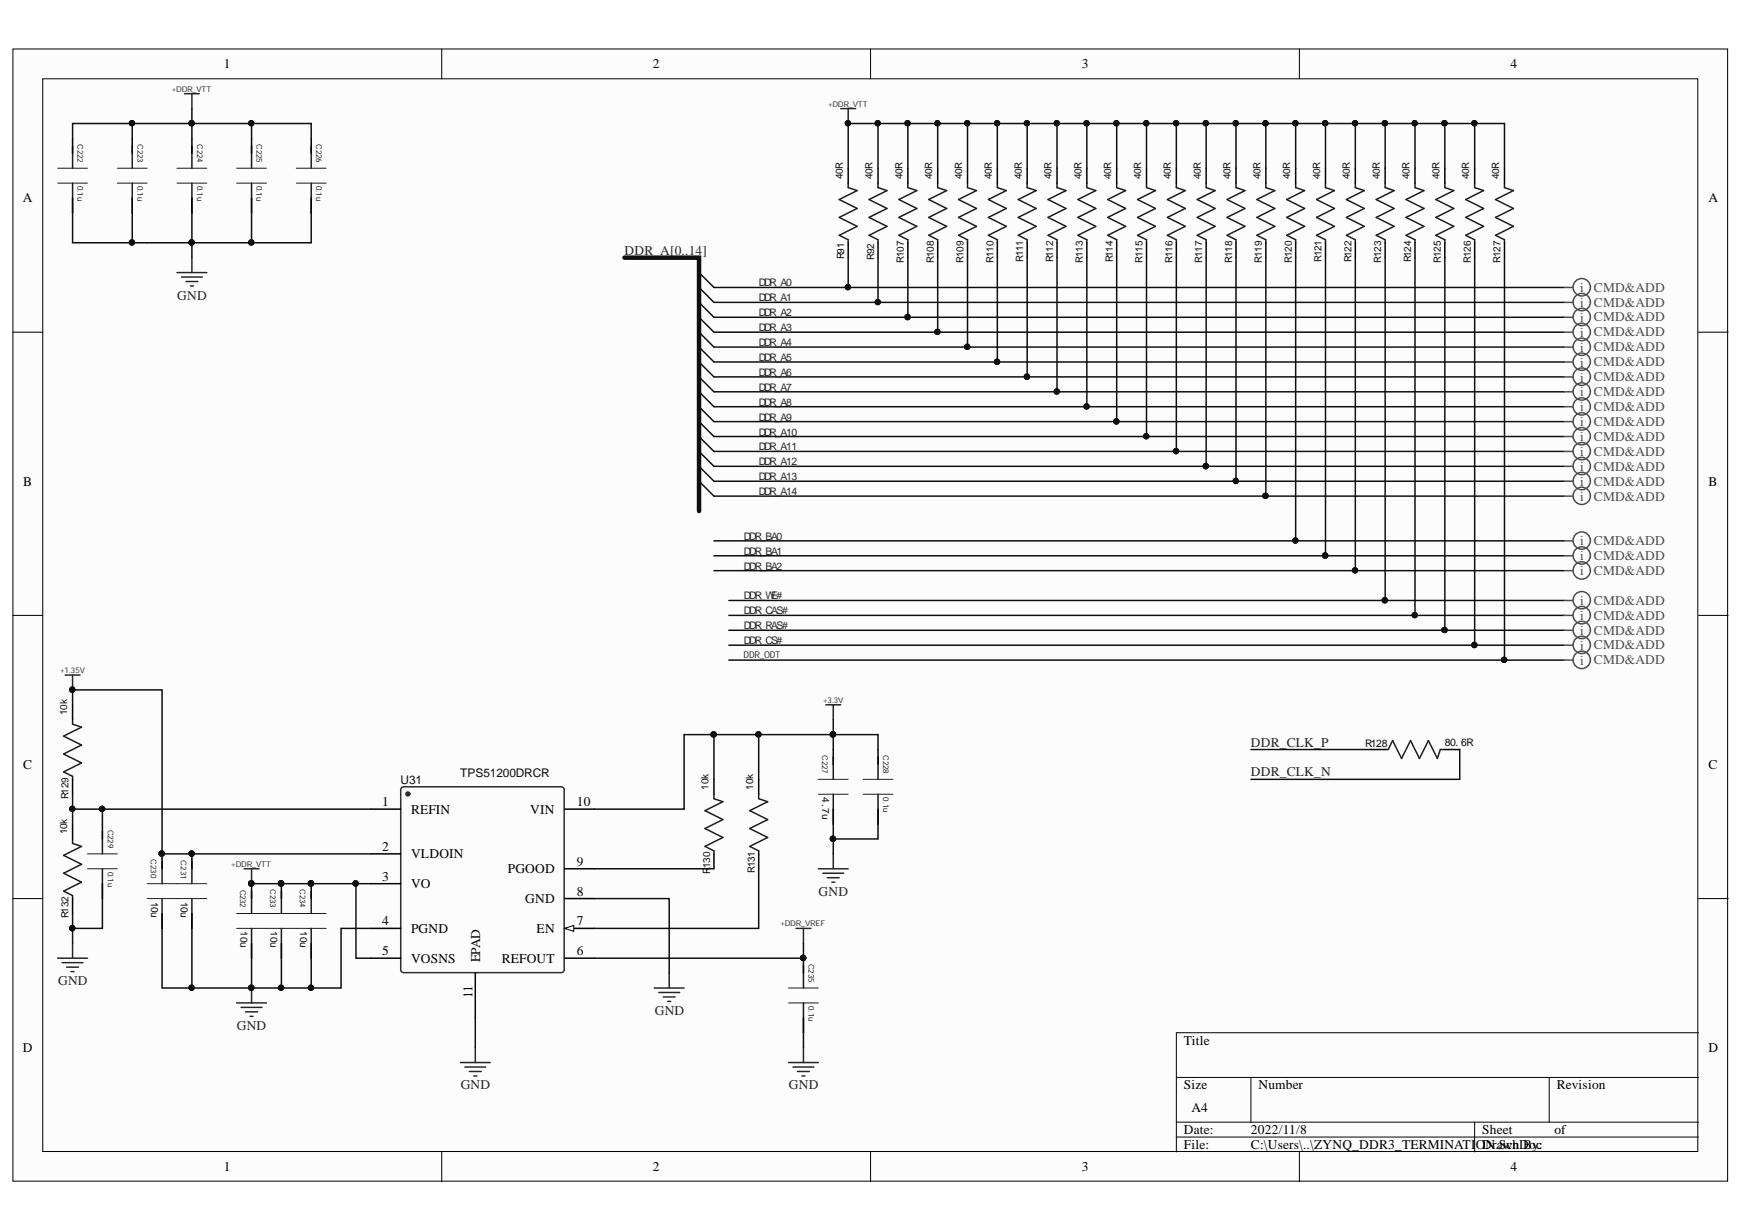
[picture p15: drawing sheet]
<svg xmlns="http://www.w3.org/2000/svg" width="297mm" height="210mm" viewBox="0 0 297 210" stroke-linecap="round" stroke-linejoin="round" font-family="sans-serif">
<defs><g id="words">
<g font-size="2.3">
<text x="38.2" y="11.7">1</text>
<text x="111.2" y="11.7">2</text>
<text x="184.3" y="11.7">3</text>
<text x="257.4" y="11.7">4</text>
<text x="3.9" y="34.5">A</text>
<text x="291.2" y="34.5">A</text>
<text x="4" y="82.8">B</text>
<text x="291.2" y="82.8">B</text>
<text x="4" y="131">C</text>
<text x="291.2" y="131">C</text>
<text x="65.1" y="137.4">1</text>
<text x="98.3" y="137.4">10</text>
<text x="70" y="138.6">REFIN</text>
<text x="90.4" y="138.6">VIN</text>
<text x="65.1" y="145">2</text>
<text x="70" y="146.2">VLDOIN</text>
<text x="86.5" y="148.8">PGOOD</text>
<text x="98.3" y="147.5">9</text>
<text x="65.1" y="150">3</text>
<text x="70" y="151.3">VO</text>
<text x="89.5" y="153.8">GND</text>
<text x="98.3" y="152.6">8</text>
<text x="65.1" y="157.6">4</text>
<text x="70" y="158.9">PGND</text>
<text x="91.5" y="158.9">EN</text>
<text x="98.3" y="157.6">7</text>
<text x="65.1" y="162.7">5</text>
<text x="70" y="164.1">VOSNS</text>
<text x="81.8" y="164" transform="rotate(-90 81.8 164)">EPAD</text>
<text x="85.5" y="164.1">REFOUT</text>
<text x="98.3" y="162.7">6</text>
<text x="80.5" y="170.1" transform="rotate(-90 80.5 170.1)">11</text>
<text x="3.9" y="179.3">D</text>
<text x="201.8" y="178">Title</text>
<text x="291.2" y="179.3">D</text>
<text x="201.8" y="185.6">Size</text>
<text x="214.5" y="185.6">Number</text>
<text x="265.3" y="185.6">Revision</text>
<text x="203" y="189.4">A4</text>
<text x="201.8" y="193.2">Date:</text>
<text x="201.8" y="195.8">File:</text>
<text x="213.2" y="193.2">2022/11/8</text>
<text x="213.2" y="195.8">C:\Users\..\ZYNQ_DDR3_TERMINATIODrawnDoc</text>
<text x="252.6" y="193.2">Sheet</text>
<text x="253.2" y="195.8">N.Sch By:</text>
<text x="264.9" y="193.2">of</text>
<text x="38.2" y="199.6">1</text>
<text x="111.2" y="199.6">2</text>
<text x="184.3" y="199.6">3</text>
<text x="257.4" y="199.6">4</text>
</g>
<g font-size="2.3" fill="#262626">
<text x="106.4" y="43.4">DDR_A[0..14]</text>
<text x="30.2" y="51.1">GND</text>
<text x="213.2" y="127.2">DDR_CLK_P</text>
<text x="213.2" y="132.3">DDR_CLK_N</text>
<text x="139.5" y="152.6">GND</text>
<text x="9.9" y="167.9">GND</text>
<text x="111.6" y="172.9">GND</text>
<text x="40.4" y="175.5">GND</text>
<text x="78.5" y="185.6">GND</text>
<text x="134.4" y="185.6">GND</text>
</g>
<g font-size="2.3" fill="#4c4c4c">
<text x="269.3" y="52.3">i</text>
<text x="269.3" y="49.8">i</text>
<text x="271.6" y="52.2">CMD&amp;ADD</text>
<text x="271.6" y="49.7">CMD&amp;ADD</text>
<text x="269.3" y="57.4">i</text>
<text x="269.3" y="54.9">i</text>
<text x="269.3" y="59.9">i</text>
<text x="271.6" y="57.3">CMD&amp;ADD</text>
<text x="271.6" y="54.8">CMD&amp;ADD</text>
<text x="271.6" y="59.8">CMD&amp;ADD</text>
<text x="269.3" y="62.5">i</text>
<text x="269.3" y="65">i</text>
<text x="271.6" y="62.4">CMD&amp;ADD</text>
<text x="271.6" y="64.9">CMD&amp;ADD</text>
<text x="269.3" y="67.5">i</text>
<text x="269.3" y="70.1">i</text>
<text x="271.6" y="67.5">CMD&amp;ADD</text>
<text x="271.6" y="70">CMD&amp;ADD</text>
<text x="269.3" y="72.6">i</text>
<text x="269.3" y="77.7">i</text>
<text x="269.3" y="75.1">i</text>
<text x="271.6" y="72.6">CMD&amp;ADD</text>
<text x="271.6" y="77.7">CMD&amp;ADD</text>
<text x="271.6" y="75.1">CMD&amp;ADD</text>
<text x="269.3" y="82.8">i</text>
<text x="269.3" y="80.2">i</text>
<text x="271.6" y="82.8">CMD&amp;ADD</text>
<text x="271.6" y="80.2">CMD&amp;ADD</text>
<text x="269.3" y="85.3">i</text>
<text x="271.6" y="85.3">CMD&amp;ADD</text>
<text x="269.3" y="92.9">i</text>
<text x="269.3" y="95.4">i</text>
<text x="271.6" y="92.9">CMD&amp;ADD</text>
<text x="271.6" y="95.4">CMD&amp;ADD</text>
<text x="269.3" y="98">i</text>
<text x="271.6" y="98">CMD&amp;ADD</text>
<text x="269.3" y="103">i</text>
<text x="269.3" y="105.7">i</text>
<text x="271.6" y="103">CMD&amp;ADD</text>
<text x="271.6" y="105.6">CMD&amp;ADD</text>
<text x="269.3" y="110.7">i</text>
<text x="269.3" y="108.2">i</text>
<text x="269.3" y="113.3">i</text>
<text x="271.6" y="110.6">CMD&amp;ADD</text>
<text x="271.6" y="108.1">CMD&amp;ADD</text>
<text x="271.6" y="113.2">CMD&amp;ADD</text>
</g>
<g font-size="2" fill="#0e0e0e">
<text x="68.3" y="133.6">U31</text>
<text x="78.4" y="132.4">TPS51200DRCR</text>
</g>
<g font-size="1.8" fill="#262626">
<text x="129.3" y="48.8">DDR_A0</text>
<text x="129.3" y="51.3">DDR_A1</text>
<text x="129.3" y="53.9">DDR_A2</text>
<text x="129.3" y="56.4">DDR_A3</text>
<text x="129.3" y="59">DDR_A4</text>
<text x="129.3" y="61.5">DDR_A5</text>
<text x="129.3" y="64">DDR_A6</text>
<text x="129.3" y="66.6">DDR_A7</text>
<text x="129.3" y="69.1">DDR_A8</text>
<text x="129.3" y="71.7">DDR_A9</text>
<text x="129.3" y="74.2">DDR_A10</text>
<text x="129.3" y="76.7">DDR_A11</text>
<text x="129.3" y="79.3">DDR_A12</text>
<text x="129.3" y="81.8">DDR_A13</text>
<text x="129.3" y="84.4">DDR_A14</text>
<text x="126.8" y="94.5">DDR_BA1</text>
<text x="126.8" y="92">DDR_BA0</text>
<text x="126.8" y="97.1">DDR_BA2</text>
<text x="126.8" y="102.1">DDR_WE#</text>
<text x="126.8" y="104.7">DDR_CAS#</text>
<text x="126.8" y="107.2">DDR_RAS#</text>
<text x="126.8" y="109.8">DDR_CS#</text>
</g>
<g font-size="1.8" fill="#0e0e0e">
<text x="232.7" y="127.3">R128</text>
<text x="246.2" y="127">80. 6R</text>
</g>
<g font-size="1.7" fill="#0e0e0e">
<text x="143.6" y="30.6" transform="rotate(-90 143.6 30.6)">40R</text>
<text x="148.7" y="30.6" transform="rotate(-90 148.7 30.6)">40R</text>
<text x="153.8" y="30.6" transform="rotate(-90 153.8 30.6)">40R</text>
<text x="158.9" y="30.6" transform="rotate(-90 158.9 30.6)">40R</text>
<text x="164" y="30.6" transform="rotate(-90 164 30.6)">40R</text>
<text x="169" y="30.6" transform="rotate(-90 169 30.6)">40R</text>
<text x="174.1" y="30.6" transform="rotate(-90 174.1 30.6)">40R</text>
<text x="179.2" y="30.6" transform="rotate(-90 179.2 30.6)">40R</text>
<text x="184.3" y="30.6" transform="rotate(-90 184.3 30.6)">40R</text>
<text x="189.4" y="30.6" transform="rotate(-90 189.4 30.6)">40R</text>
<text x="194.5" y="30.6" transform="rotate(-90 194.5 30.6)">40R</text>
<text x="199.5" y="30.6" transform="rotate(-90 199.5 30.6)">40R</text>
<text x="204.6" y="30.6" transform="rotate(-90 204.6 30.6)">40R</text>
<text x="209.7" y="30.6" transform="rotate(-90 209.7 30.6)">40R</text>
<text x="214.8" y="30.6" transform="rotate(-90 214.8 30.6)">40R</text>
<text x="219.9" y="30.6" transform="rotate(-90 219.9 30.6)">40R</text>
<text x="225" y="30.6" transform="rotate(-90 225 30.6)">40R</text>
<text x="230" y="30.6" transform="rotate(-90 230 30.6)">40R</text>
<text x="235.1" y="30.6" transform="rotate(-90 235.1 30.6)">40R</text>
<text x="240.2" y="30.6" transform="rotate(-90 240.2 30.6)">40R</text>
<text x="245.3" y="30.6" transform="rotate(-90 245.3 30.6)">40R</text>
<text x="250.4" y="30.6" transform="rotate(-90 250.4 30.6)">40R</text>
<text x="255.5" y="30.6" transform="rotate(-90 255.5 30.6)">40R</text>
<text x="143.9" y="44.2" transform="rotate(-90 143.9 44.2)">R91</text>
<text x="149" y="44.3" transform="rotate(-90 149 44.3)">R92</text>
<text x="154" y="44.7" transform="rotate(-90 154 44.7)">R107</text>
<text x="159.1" y="44.7" transform="rotate(-90 159.1 44.7)">R108</text>
<text x="164.2" y="44.7" transform="rotate(-90 164.2 44.7)">R109</text>
<text x="169.3" y="44.7" transform="rotate(-90 169.3 44.7)">R110</text>
<text x="174.4" y="44.6" transform="rotate(-90 174.4 44.6)">R111</text>
<text x="179.5" y="44.7" transform="rotate(-90 179.5 44.7)">R112</text>
<text x="184.5" y="44.7" transform="rotate(-90 184.5 44.7)">R113</text>
<text x="189.6" y="44.7" transform="rotate(-90 189.6 44.7)">R114</text>
<text x="194.7" y="44.7" transform="rotate(-90 194.7 44.7)">R115</text>
<text x="199.8" y="44.7" transform="rotate(-90 199.8 44.7)">R116</text>
<text x="204.9" y="44.7" transform="rotate(-90 204.9 44.7)">R117</text>
<text x="210" y="44.7" transform="rotate(-90 210 44.7)">R118</text>
<text x="215.1" y="44.7" transform="rotate(-90 215.1 44.7)">R119</text>
<text x="220.1" y="44.7" transform="rotate(-90 220.1 44.7)">R120</text>
<text x="225.2" y="44.6" transform="rotate(-90 225.2 44.6)">R121</text>
<text x="230.3" y="44.7" transform="rotate(-90 230.3 44.7)">R122</text>
<text x="235.4" y="44.7" transform="rotate(-90 235.4 44.7)">R123</text>
<text x="240.5" y="44.7" transform="rotate(-90 240.5 44.7)">R124</text>
<text x="245.6" y="44.7" transform="rotate(-90 245.6 44.7)">R125</text>
<text x="250.6" y="44.7" transform="rotate(-90 250.6 44.7)">R126</text>
<text x="255.7" y="44.7" transform="rotate(-90 255.7 44.7)">R127</text>
<text x="11.4" y="121.9" transform="rotate(-90 11.4 121.9)">10k</text>
<text x="11.7" y="136.2" transform="rotate(-90 11.7 136.2)">R129</text>
<text x="120.7" y="134.6" transform="rotate(-90 120.7 134.6)">10k</text>
<text x="128.4" y="134.6" transform="rotate(-90 128.4 134.6)">10k</text>
<text x="140.1" y="135.8" transform="rotate(90 140.1 135.8)">4.7u</text>
<text x="11.4" y="142.2" transform="rotate(-90 11.4 142.2)">10k</text>
<text x="121" y="148.9" transform="rotate(-90 121 148.9)">R</text>
<text x="121" y="147.9" transform="rotate(-90 121 147.9)">130</text>
<text x="128.6" y="148.7" transform="rotate(-90 128.6 148.7)">R131</text>
<text x="25.7" y="153.6" transform="rotate(90 25.7 153.6)">10u</text>
<text x="30.8" y="153.6" transform="rotate(90 30.8 153.6)">10u</text>
<text x="11.7" y="156.4" transform="rotate(-90 11.7 156.4)">R132</text>
<text x="41" y="158.7" transform="rotate(90 41 158.7)">10u</text>
<text x="46.1" y="158.7" transform="rotate(90 46.1 158.7)">10u</text>
<text x="51.2" y="158.7" transform="rotate(90 51.2 158.7)">10u</text>
</g>
<text font-size="1.6" fill="#262626" x="126.7" y="112.2">DDR_ODT</text>
<g font-size="1.4" fill="#262626">
<text x="29.3" y="15.6">+DDR_VTT</text>
<text x="141.1" y="18.2">+DDR_VTT</text>
<text x="10.2" y="114.6">+1.35V</text>
<text x="140.3" y="119.7">+3.3V</text>
<text x="39.4" y="147.7">+DDR_VTT</text>
<text x="133" y="157.8">+DDR_VREF</text>
</g>
<g font-size="1.4" fill="#0e0e0e">
<text x="13.2" y="24.5" transform="rotate(90 13.2 24.5)">C222</text>
<text x="23.4" y="24.5" transform="rotate(90 23.4 24.5)">C223</text>
<text x="33.6" y="24.5" transform="rotate(90 33.6 24.5)">C224</text>
<text x="43.7" y="24.5" transform="rotate(90 43.7 24.5)">C225</text>
<text x="53.9" y="24.5" transform="rotate(90 53.9 24.5)">C226</text>
<text x="13.2" y="31.7" transform="rotate(90 13.2 31.7)">0.1u</text>
<text x="23.4" y="31.7" transform="rotate(90 23.4 31.7)">0.1u</text>
<text x="33.6" y="31.7" transform="rotate(90 33.6 31.7)">0.1u</text>
<text x="43.7" y="31.7" transform="rotate(90 43.7 31.7)">0.1u</text>
<text x="53.9" y="31.7" transform="rotate(90 53.9 31.7)">0.1u</text>
<text x="140.1" y="128.7" transform="rotate(90 140.1 128.7)">C227</text>
<text x="150.5" y="128.7" transform="rotate(90 150.5 128.7)">C228</text>
<text x="150.5" y="135.8" transform="rotate(90 150.5 135.8)">0.1u</text>
<text x="18.4" y="141.3" transform="rotate(90 18.4 141.3)">C229</text>
<text x="18.4" y="148.5" transform="rotate(90 18.4 148.5)">0.1u</text>
<text x="25.7" y="146.4" transform="rotate(90 25.7 146.4)">C230</text>
<text x="30.8" y="146.6" transform="rotate(90 30.8 146.6)">C231</text>
<text x="40.9" y="151.6" transform="rotate(90 40.9 151.6)">C232</text>
<text x="46" y="151.5" transform="rotate(90 46 151.5)">C233</text>
<text x="51.1" y="151.5" transform="rotate(90 51.1 151.5)">C234</text>
<text x="137.8" y="164.2" transform="rotate(90 137.8 164.2)">C235</text>
<text x="137.8" y="171.3" transform="rotate(90 137.8 171.3)">0.1u</text>
</g>
</g></defs>
<g fill="#fcfcfc" stroke="#000" stroke-width=".17">
<path d="M2.2 8.3h292.2v192.9h-292.2z"/>
<path d="M7.3 13.4h282v182.8h-282z"/>
</g>
<g fill="none" stroke="#000" stroke-width=".17">
<path d="M75.3 8.3v5.1M148.4 8.3v5.1M221.4 8.3v5.1M2.2 56.6h5.1M289.4 56.6h5.1M2.2 104.8h5.1M289.4 104.8h5.1M2.2 153.1h5.1M289.4 153.1h5.1M289.4 176h-88.9v20.3M75.3 196.3v5M148.4 196.3v5"/>
<path d="M200.5 183.6h88.9M200.5 191.2h88.9M200.5 193.7h88.9M213.2 183.6v7.6M221.4 196.3v5M251.3 191.2v5.1M264 183.6v7.6"/>
</g>
<g fill="none" stroke="#0e0e0e" stroke-width=".25">
<path d="M119.1 46.4l2.6 2.6M119.1 49l2.6 2.5M119.1 51.5l2.6 2.6M119.1 54.1l2.6 2.5M119.1 56.6l2.6 2.5M119.1 59.1l2.6 2.6M119.1 61.7l2.6 2.5M119.1 64.2l2.6 2.6M119.1 66.8l2.6 2.5M119.1 69.3l2.6 2.5M119.1 71.8l2.6 2.6M119.1 74.4l2.6 2.5"/>
<path d="M119.1 76.9l2.6 2.6M119.1 79.5l2.6 2.5M119.1 82l2.6 2.5"/>
</g>
<g fill="none" stroke="#1c1c1c" stroke-width=".25">
<path d="M144.5 31.2v.8l1.6 .5-3.1 1.5 3.1 1.5-3.1 1.5 3.1 1.6-3.1 1.5 1.5 .8v.5M149.6 31.2v.8l1.6 .5-3.1 1.5 3.1 1.5-3.1 1.5 3.1 1.6-3.1 1.5 1.5 .8v.5M154.7 31.2v.8l1.5 .5-3 1.5 3 1.5-3 1.5 3 1.6-3 1.5 1.5 .8v.5M159.8 31.2v.8l1.5 .5-3 1.5 3 1.5-3 1.5 3 1.6-3 1.5 1.5 .8v.5M164.9 31.2v.8l1.5 .5-3 1.5 3 1.5-3 1.5 3 1.6-3 1.5 1.5 .8v.5M170 31.2v.8l1.5 .5-3.1 1.5 3.1 1.5-3.1 1.5 3.1 1.6-3.1 1.5 1.6 .8v.5M175.1 31.2v.8l1.5 .5-3.1 1.5 3.1 1.5-3.1 1.5 3.1 1.6-3.1 1.5 1.6 .8v.5M180.1 31.2v.8l1.6 .5-3.1 1.5 3.1 1.5-3.1 1.5 3.1 1.6-3.1 1.5 1.5 .8v.5M185.2 31.2v.8l1.5 .5-3 1.5 3 1.5-3 1.5 3 1.6-3 1.5 1.5 .8v.5M190.3 31.2v.8l1.5 .5-3 1.5 3 1.5-3 1.5 3 1.6-3 1.5 1.5 .8v.5M195.4 31.2v.8l1.5 .5-3 1.5 3 1.5-3 1.5 3 1.6-3 1.5 1.5 .8v.5M200.5 31.2v.8l1.5 .5-3.1 1.5 3.1 1.5-3.1 1.5 3.1 1.6-3.1 1.5 1.6 .8v.5"/>
<path d="M205.6 31.2v.8l1.5 .5-3.1 1.5 3.1 1.5-3.1 1.5 3.1 1.6-3.1 1.5 1.6 .8v.5M210.6 31.2v.8l1.6 .5-3.1 1.5 3.1 1.5-3.1 1.5 3.1 1.6-3.1 1.5 1.5 .8v.5M215.7 31.2v.8l1.5 .5-3 1.5 3 1.5-3 1.5 3 1.6-3 1.5 1.5 .8v.5M220.8 31.2v.8l1.5 .5-3 1.5 3 1.5-3 1.5 3 1.6-3 1.5 1.5 .8v.5M225.9 31.2v.8l1.5 .5-3 1.5 3 1.5-3 1.5 3 1.6-3 1.5 1.5 .8v.5M231 31.2v.8l1.5 .5-3.1 1.5 3.1 1.5-3.1 1.5 3.1 1.6-3.1 1.5 1.6 .8v.5M236.1 31.2v.8l1.5 .5-3.1 1.5 3.1 1.5-3.1 1.5 3.1 1.6-3.1 1.5 1.6 .8v.5M241.1 31.2v.8l1.6 .5-3.1 1.5 3.1 1.5-3.1 1.5 3.1 1.6-3.1 1.5 1.5 .8v.5M246.2 31.2v.8l1.5 .5-3 1.5 3 1.5-3 1.5 3 1.6-3 1.5 1.5 .8v.5M251.3 31.2v.8l1.5 .5-3 1.5 3 1.5-3 1.5 3 1.6-3 1.5 1.5 .8v.5M256.4 31.2v.8l1.5 .5-3 1.5 3 1.5-3 1.5 3 1.6-3 1.5 1.5 .8v.5"/>
</g>
<g fill="none" stroke="#000" stroke-width=".25">
<path d="M144.5 28.7v2.5M149.6 28.7v2.5M154.7 28.7v2.5M159.8 28.7v2.5M164.9 28.7v2.5M170 28.7v2.5M175.1 28.7v2.5M180.1 28.7v2.5M185.2 28.7v2.5M190.3 28.7v2.5M195.4 28.7v2.5M200.5 28.7v2.5"/>
<path d="M205.6 28.7v2.5M210.6 28.7v2.5M215.7 28.7v2.5M220.8 28.7v2.5M225.9 28.7v2.5M231 28.7v2.5M236.1 28.7v2.5M241.1 28.7v2.5M246.2 28.7v2.5M251.3 28.7v2.5M256.4 28.7v2.5M144.5 41.4v2.5"/>
<path d="M149.6 41.4v2.5M154.7 41.4v2.5M159.8 41.4v2.5M164.9 41.4v2.5M170 41.4v2.5M175.1 41.4v2.5M180.1 41.4v2.5M185.2 41.4v2.5M190.3 41.4v2.5M195.4 41.4v2.5M200.5 41.4v2.5M205.6 41.4v2.5"/>
<path d="M210.6 41.4v2.5M215.7 41.4v2.5M220.8 41.4v2.5M225.9 41.4v2.5M231 41.4v2.5M236.1 41.4v2.5M241.1 41.4v2.5M246.2 41.4v2.5M251.3 41.4v2.5M256.4 41.4v2.5M63.2 137.9h5.1M63.2 145.5h5.1"/>
<path d="M63.2 150.6h5.1M63.2 158.2h5.1M96.3 158.2h5M63.2 163.3h5.1M96.3 163.3h5"/>
</g>
<path d="M143.3 18.5h2.5M144.5 18.5v2.5" fill="none" stroke="#262626" stroke-width=".25"/>
<circle cx="144.5" cy="21" r=".46" fill="#0e0e0e" stroke="#0e0e0e" stroke-width=".17"/>
<path d="M68.4 134.3l.4-.2h26.8l.5 .2v30.9l-.2 .4-27.1 .1-.4-.2z" fill="none" stroke="#292929" stroke-width=".25"/>
<circle cx="69.5" cy="135.3" r=".33" fill="#292929" stroke="#292929" stroke-width=".25"/>
<path d="M96.3 158.2l1.5-.5v1z" fill="#fcfcfc"/>
<path d="M96.3 158.2l1.5-.5v1z" fill="none" stroke="#000" stroke-width=".17"/>
<g fill="none" stroke="#000" stroke-width=".25">
<path d="M12.4 23.6v2.5M12.4 33.7v2.6M22.5 23.6v2.5M22.5 33.7v2.6M32.7 23.6v2.5M32.7 33.7v2.6M42.9 23.6v2.5M42.9 33.7v2.6M53 23.6v2.5M53 33.7v2.6M12.4 120.1v2.5M12.4 132.8v2.5"/>
<path d="M96.3 137.9h5M121.7 132.8v2.5M129.3 132.8v2.5M142 127.7v2.5M142 137.9v2.5M149.6 127.7v2.5M149.6 137.9v2.5M233.5 127.7h2.6M246.2 127.7h2.6M12.4 140.4v2.5M12.4 153.1v2.5M17.5 140.4v2.5"/>
<path d="M17.5 150.6v2.5M27.6 145.5v2.5M27.6 155.6v2.6M32.7 145.5v2.5M32.7 155.6v2.6M42.9 150.6v2.5M48 150.6v2.5M53 150.6v2.5M96.3 153.1h5M96.3 148h5M121.7 145.5v2.5M129.3 145.5v2.5"/>
<path d="M42.9 160.7v2.6M48 160.7v2.6M53 160.7v2.6M81 165.8v7.6M136.9 163.3v2.5M136.9 173.4v2.6"/>
</g>
<g fill="none" stroke="#1c1c1c" stroke-width=".25">
<path d="M12.4 24.9v3.8M12.4 31.2v5.1M22.5 24.9v3.8M22.5 31.2v5.1M32.7 24.9v3.8M32.7 31.2v5.1M42.9 24.9v3.8M42.9 31.2v5.1M53 24.9v3.8M53 31.2v5.1M12.4 122.6v.8l1.5 .5-3.1 1.5 3.1 1.5-3.1 1.6 3.1 1.5-3.1 1.5 1.6 .8v.5M121.7 135.3v.8l1.5 .5-3.1 1.5 3.1 1.5-3.1 1.6 3.1 1.5-3.1 1.5 1.6 .8v.5"/>
<path d="M129.3 135.3v.8l1.5 .5-3 1.5 3 1.5-3 1.6 3 1.5-3 1.5 1.5 .8v.5M142 129v3.8M142 135.3v5.1M149.6 129v3.8M149.6 135.3v5.1M236.1 127.7h.5l.7-1.5 1.6 3 1.5-3 1.5 3 1.5-3 1.6 3 .5-1.5h.7M12.4 142.9v.8l1.5 .5-3.1 1.5 3.1 1.6-3.1 1.5 3.1 1.5-3.1 1.5 1.6 .8v.5M17.5 141.7v3.8M17.5 148v5.1M27.6 146.7v3.9M27.6 153.1v5.1M32.7 146.7v3.9"/>
<path d="M32.7 153.1v5.1M42.9 151.8v3.8M42.9 158.2v5.1M48 151.8v3.8M48 158.2v5.1M53 151.8v3.8M53 158.2v5.1M136.9 164.5v3.8M136.9 170.9v5.1"/>
</g>
<g fill="none" stroke="#1c1c1c" stroke-width=".17">
<path d="M9.8 28.7h5.1M9.8 31.2h5.1M20 28.7h5.1M20 31.2h5.1M30.2 28.7h5M30.2 31.2h5M40.3 28.7h5.1M40.3 31.2h5.1M50.5 28.7h5.1M50.5 31.2h5.1M139.5 132.8h5M139.5 135.3h5"/>
<path d="M147.1 132.8h5.1M147.1 135.3h5.1M14.9 145.5h5.1M14.9 148h5.1M25.1 150.6h10.1M25.1 153.1h10.1M40.3 155.6h15.3M40.3 158.2h15.3M134.4 168.3h5.1M134.4 170.9h5.1"/>
</g>
<g fill="none" stroke="#262626" stroke-width=".25">
<path d="M31.4 16h2.6M32.7 16v2.5M30.2 46.4h5M30.9 47.2h3.6M31.7 48h2M32.4 48.7h.6M32.7 43.9v2.5M11.1 115h2.5M12.4 115v2.5M140.7 120.1h2.6M142 120.1v2.5M41.6 148h2.5"/>
<path d="M42.9 148v2.6M135.7 158.2h2.5M136.9 158.2v2.5M139.5 148h5M140.2 148.8h3.6M141 149.5h2M141.8 150.3h.5M142 145.5v2.5M9.8 163.3h5.1M10.6 164h3.5M11.4 164.8h2M12.1 165.5h.5"/>
<path d="M12.4 160.7v2.6M40.3 170.9h5.1M41.1 171.6h3.5M41.9 172.4h2M42.6 173.2h.5M42.9 168.3v2.6M81 178.5v2.5M111.5 168.3h5.1M112.3 169.1h3.5M113 169.9h2.1M113.8 170.6h.5M114 165.8v2.5"/>
<path d="M136.9 178.5v2.5M78.5 181h5M79.2 181.8h3.6M80 182.6h2M80.7 183.3h.6M134.4 181h5.1M135.1 181.8h3.6M135.9 182.6h2M136.7 183.3h.5"/>
</g>
<g fill="#0e0e0e" stroke="#0e0e0e" stroke-width=".17">
<circle cx="136.9" cy="163.2" r=".46"/>
<circle cx="12.3" cy="117.5" r=".46"/>
<circle cx="27.6" cy="145.4" r=".46"/>
<circle cx="32.7" cy="145.4" r=".46"/>
<circle cx="144.5" cy="48.9" r=".46"/>
<circle cx="149.6" cy="51.5" r=".46"/>
<circle cx="154.7" cy="54" r=".46"/>
<circle cx="159.7" cy="56.5" r=".46"/>
<circle cx="164.8" cy="59.1" r=".46"/>
<circle cx="169.9" cy="61.6" r=".46"/>
<circle cx="175" cy="64.2" r=".46"/>
<circle cx="180.1" cy="66.7" r=".46"/>
<circle cx="185.2" cy="69.2" r=".46"/>
<circle cx="190.2" cy="71.8" r=".46"/>
<circle cx="195.3" cy="74.3" r=".46"/>
<circle cx="200.4" cy="76.9" r=".46"/>
<circle cx="205.5" cy="79.4" r=".47"/>
<circle cx="210.6" cy="81.9" r=".46"/>
<circle cx="215.7" cy="84.5" r=".46"/>
<circle cx="220.8" cy="92.1" r=".46"/>
<circle cx="225.8" cy="94.7" r=".47"/>
<circle cx="230.9" cy="97.2" r=".46"/>
<circle cx="236" cy="102.3" r=".47"/>
<circle cx="241.1" cy="104.8" r=".46"/>
<circle cx="246.2" cy="107.3" r=".46"/>
<circle cx="251.3" cy="109.9" r=".46"/>
<circle cx="256.3" cy="112.4" r=".46"/>
<circle cx="149.6" cy="21" r=".46"/>
<circle cx="154.7" cy="21" r=".46"/>
<circle cx="159.7" cy="21" r=".46"/>
<circle cx="164.8" cy="21" r=".46"/>
<circle cx="169.9" cy="21" r=".46"/>
<circle cx="175" cy="21" r=".46"/>
<circle cx="180.1" cy="21" r=".46"/>
<circle cx="185.2" cy="21" r=".46"/>
<circle cx="190.3" cy="21" r=".46"/>
<circle cx="195.3" cy="21" r=".46"/>
<circle cx="200.4" cy="21" r=".46"/>
<circle cx="205.5" cy="21" r=".46"/>
<circle cx="215.7" cy="21" r=".46"/>
<circle cx="220.8" cy="21" r=".46"/>
<circle cx="225.8" cy="21" r=".46"/>
<circle cx="230.9" cy="21" r=".46"/>
<circle cx="236" cy="21" r=".46"/>
<circle cx="241.1" cy="21" r=".46"/>
<circle cx="246.2" cy="21" r=".46"/>
<circle cx="251.3" cy="21" r=".46"/>
<circle cx="144.5" cy="21" r=".46"/>
<circle cx="210.6" cy="21" r=".46"/>
<circle cx="141.9" cy="142.9" r=".47"/>
<circle cx="141.9" cy="125.1" r=".47"/>
<circle cx="121.6" cy="125.1" r=".47"/>
<circle cx="129.2" cy="125.1" r=".46"/>
<circle cx="12.3" cy="158.1" r=".46"/>
<circle cx="12.3" cy="137.8" r=".46"/>
<circle cx="17.4" cy="137.8" r=".46"/>
<circle cx="42.8" cy="150.5" r=".46"/>
<circle cx="47.9" cy="150.5" r=".47"/>
<circle cx="53" cy="150.5" r=".46"/>
<circle cx="42.8" cy="168.3" r=".46"/>
<circle cx="60.6" cy="150.5" r=".47"/>
<circle cx="53" cy="168.3" r=".46"/>
<circle cx="47.9" cy="168.3" r=".46"/>
<circle cx="32.7" cy="168.3" r=".46"/>
<circle cx="22.5" cy="41.3" r=".46"/>
<circle cx="32.7" cy="41.3" r=".46"/>
<circle cx="42.8" cy="41.3" r=".46"/>
<circle cx="22.5" cy="21" r=".46"/>
<circle cx="32.7" cy="21" r=".46"/>
<circle cx="42.8" cy="21" r=".46"/>
</g>
<g fill="none" stroke="#0e0e0e" stroke-width=".25">
<path d="M32.7 18.5v5.1M12.4 36.3v5.1h10.1M12.4 23.6v-2.6h40.6v2.6M22.5 36.3v5.1h30.5v-5.1M22.5 21v2.6M32.7 36.3v7.6M42.9 21v2.6M42.9 36.3v5.1M144.5 28.7v-7.7h66.1v7.7M149.6 21v7.7M154.7 21v7.7M159.8 21v7.7"/>
<path d="M164.9 21v7.7M170 21v7.7M175.1 21v7.7M180.1 21v7.7M185.2 21v7.7M190.3 21v7.7M195.4 21v7.7M200.5 21v7.7M205.6 21v7.7M210.6 21h20.4v7.7M215.7 21v7.7M220.8 21v7.7"/>
<path d="M225.9 21v7.7M231 21h25.4v7.7M236.1 21v7.7M241.1 21v7.7M246.2 21v7.7M251.3 21v7.7M121.7 49h144.9M121.7 51.5h144.9M121.7 54.1h144.9M121.7 56.6h144.9M121.7 59.1h144.9M144.5 43.9v5.1"/>
<path d="M149.6 43.9v7.6M154.7 43.9v10.2M159.8 43.9v12.7M164.9 43.9v15.2M170 43.9v17.8M175.1 43.9v20.3M180.1 43.9v22.9M185.2 43.9v25.4M190.3 43.9v27.9M195.4 43.9v30.5M200.5 43.9v33M205.6 43.9v35.6"/>
<path d="M210.6 43.9v38.1M215.7 43.9v40.6M220.8 43.9v48.2M225.9 43.9v50.8M231 43.9v53.3M236.1 43.9v58.4M241.1 43.9v60.9M246.2 43.9v63.5M251.3 43.9v66M256.4 43.9v68.6M121.7 61.7h144.9M121.7 64.2h144.9"/>
<path d="M121.7 66.8h144.9M121.7 69.3h144.9M121.7 71.8h144.9M121.7 74.4h144.9M121.7 76.9h144.9M121.7 79.5h144.9M121.7 82h144.9M121.7 84.5h144.9M121.7 92.1h144.9M121.7 94.7h144.9M121.7 97.2h144.9M124.2 102.3h142.4"/>
<path d="M124.2 104.8h142.4M124.2 107.4h142.4M124.2 109.9h142.4M124.2 112.5h142.4M12.4 135.3v5.1M12.4 137.9h50.8M12.4 120.1v-2.6h15.2v28h35.6M17.5 137.9v2.5M121.7 125.2h27.9v2.5M121.7 132.8v-7.6h-5.1v12.7h-15.3M129.3 125.2v7.6M142 122.6v5.1"/>
<path d="M213.2 127.7h20.3M248.8 127.7v5.1h-35.6M12.4 155.6v5.1M17.5 153.1v5.1h-5.1M27.6 158.2v10.1h5.1M32.7 158.2v10.1h10.2M42.9 150.6h20.3M60.7 150.6v12.7h2.5M63.2 158.2h-5.1v10.1h-15.2v-5M101.3 153.1h12.7v12.7M101.3 148h20.4M129.3 148v10.2h-28"/>
<path d="M142 140.4v5.1M149.6 140.4v2.5h-7.6M48 163.3v5M53 163.3v5M81 173.4v5.1M136.9 160.7v2.6h-35.6M136.9 176v2.5"/>
</g>
<path d="M106.4 43.9h12.7v43.2" fill="none" stroke="#0e0e0e" stroke-width=".76"/>
<g fill="none" stroke="#4c4c4c" stroke-width=".25">
<path d="M266.6 51.5h1.5M266.6 49h1.5M266.6 56.6h1.5M266.6 54.1h1.5M266.6 59.1h1.5M266.6 61.7h1.5M266.6 66.8h1.5M266.6 64.2h1.5M266.6 71.8h1.5M266.6 69.3h1.5M266.6 76.9h1.5M266.6 74.4h1.5"/>
<path d="M266.6 79.5h1.5M266.6 82h1.5M266.6 92.1h1.5M266.6 84.5h1.5M266.6 97.2h1.5M266.6 94.7h1.5M266.6 102.3h1.5M266.6 104.8h1.5M266.6 109.9h1.5M266.6 107.4h1.5M266.6 112.5h1.5"/>
<circle cx="269.6" cy="48.9" r="1.48"/>
<circle cx="269.6" cy="56.6" r="1.48"/>
<circle cx="269.6" cy="51.5" r="1.47"/>
<circle cx="269.6" cy="59.1" r="1.47"/>
<circle cx="269.6" cy="54" r="1.47"/>
<circle cx="269.6" cy="64.2" r="1.48"/>
<circle cx="269.6" cy="71.8" r="1.48"/>
<circle cx="269.6" cy="69.2" r="1.47"/>
<circle cx="269.6" cy="76.9" r="1.47"/>
<circle cx="269.6" cy="74.3" r="1.47"/>
<circle cx="269.6" cy="79.4" r="1.47"/>
<circle cx="269.6" cy="66.7" r="1.47"/>
<circle cx="269.6" cy="61.6" r="1.47"/>
<circle cx="269.6" cy="82" r="1.48"/>
<circle cx="269.6" cy="97.2" r="1.48"/>
<circle cx="269.6" cy="94.6" r="1.47"/>
<circle cx="269.6" cy="84.5" r="1.47"/>
<circle cx="269.6" cy="92.1" r="1.47"/>
<circle cx="269.6" cy="112.4" r="1.48"/>
<circle cx="269.6" cy="104.8" r="1.48"/>
<circle cx="269.6" cy="102.3" r="1.47"/>
<circle cx="269.6" cy="109.9" r="1.47"/>
<circle cx="269.6" cy="107.3" r="1.47"/>
</g>
<use href="#words"/>
</svg>
